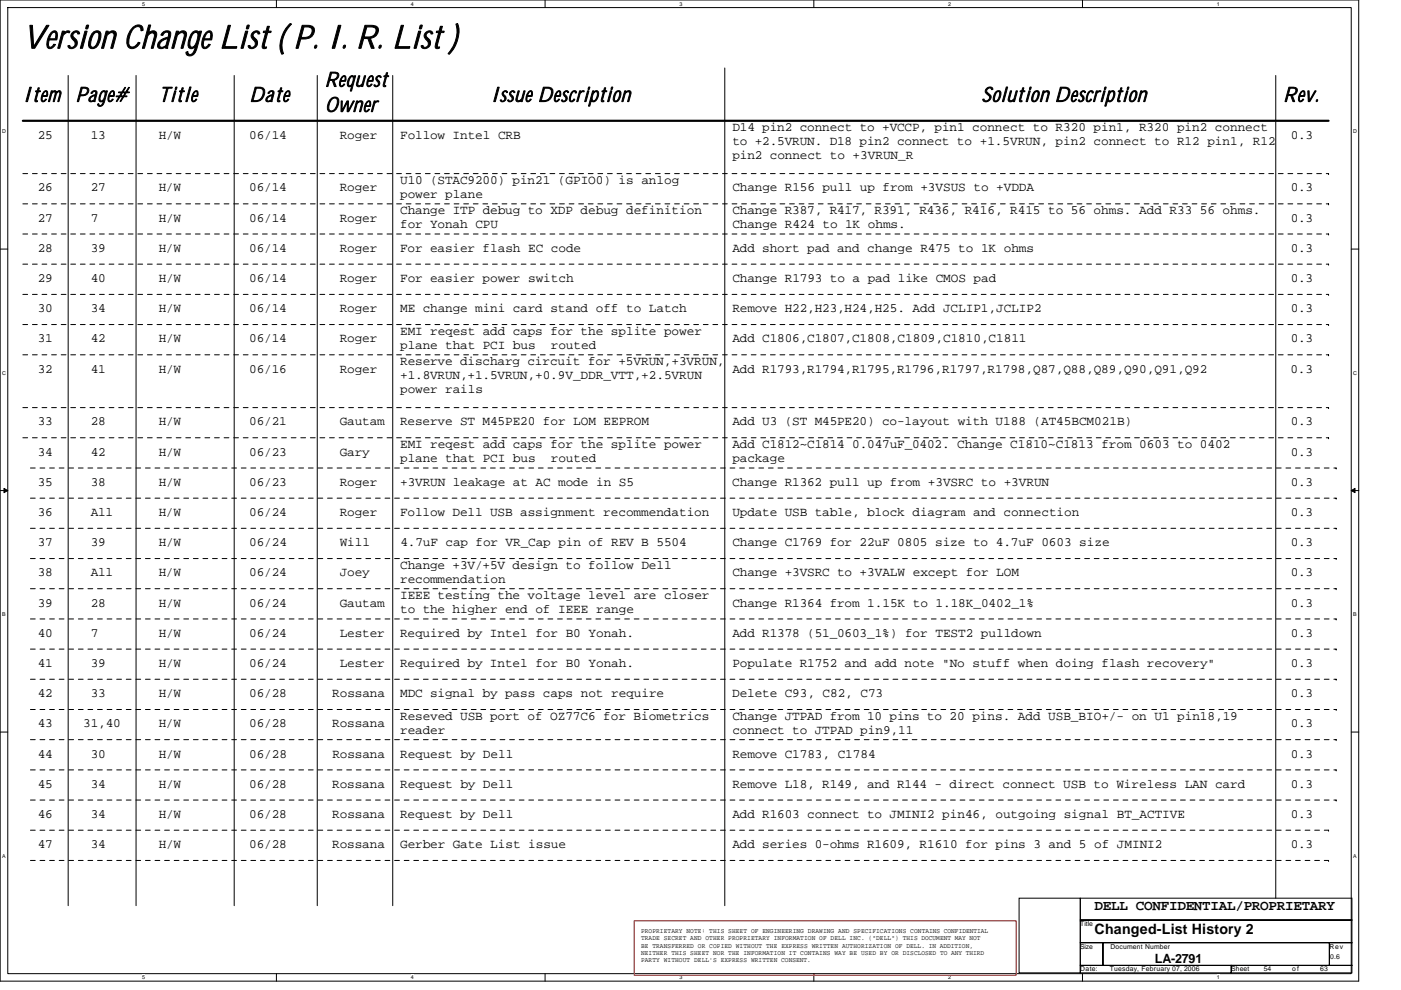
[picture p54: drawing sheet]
<svg xmlns="http://www.w3.org/2000/svg" width="297mm" height="210mm" viewBox="0 0 297 210" stroke-linecap="round" stroke-linejoin="round" font-family="sans-serif">
<defs><g id="words">
<text font-size="6.9" x="4.8" y="10.2">Version Change List ( P. I. R. List )</text>
<g font-size="4.3">
<text x="4.8" y="21.5">Item</text>
<text x="16" y="21.5">Page#</text>
<text x="33.7" y="21.5">Title</text>
<text x="52.8" y="21.5">Date</text>
<text x="68.9" y="18.4">Request</text>
<text x="68.9" y="23.7">Owner</text>
<text x="104" y="21.5">Issue Description</text>
<text x="208.1" y="21.5">Solution Description</text>
<text x="272.1" y="21.5">Rev.</text>
</g>
<g font-size="3">
<text x="232.1" y="193">DELL CONFIDENTIAL/PROPRIETARY</text>
<text x="232.1" y="198.1">Changed-List History 2</text>
</g>
<g font-size="2.7">
<text x="8" y="29.4">25</text>
<text x="19.2" y="29.4">13</text>
<text x="33.7" y="29.4">H/W</text>
<text x="52.8" y="29.4">06/14</text>
<text x="72" y="29.4">Roger</text>
<text x="84.9" y="29.4">Follow Intel CRB</text>
<text x="155.3" y="27.8">D14 pin2 connect to +VCCP, pin1 connect to R320 pin1, R320 pin2 connect</text>
<text x="273.7" y="29.4">0.3</text>
<text x="155.3" y="30.7">to +2.5VRUN. D18 pin2 connect to +1.5VRUN, pin2 connect to R12 pin1, R12</text>
<text x="155.3" y="33.6">pin2 connect to +3VRUN_R</text>
<text x="8" y="40.6">26</text>
<text x="19.2" y="40.6">27</text>
<text x="33.7" y="40.6">H/W</text>
<text x="52.8" y="40.6">06/14</text>
<text x="72" y="40.6">Roger</text>
<text x="84.9" y="41.9">power plane</text>
<text x="84.9" y="39">U10 (STAC9200) pin21 (GPIO0) is anlog</text>
<text x="155.3" y="40.6">Change R156 pull up from +3VSUS to +VDDA</text>
<text x="273.7" y="40.6">0.3</text>
<text x="8" y="47">27</text>
<text x="19.3" y="47">7</text>
<text x="33.7" y="47">H/W</text>
<text x="52.8" y="47">06/14</text>
<text x="72" y="47">Roger</text>
<text x="84.9" y="45.4">Change ITP debug to XDP debug definition</text>
<text x="155.3" y="45.4">Change R387, R417, R391, R436, R416, R415 to 56 ohms. Add R33 56 ohms.</text>
<text x="273.7" y="47">0.3</text>
<text x="8" y="53.4">28</text>
<text x="19.2" y="53.4">39</text>
<text x="33.7" y="53.4">H/W</text>
<text x="52.8" y="53.4">06/14</text>
<text x="72" y="53.4">Roger</text>
<text x="84.8" y="53.4">For easier flash EC code</text>
<text x="84.9" y="48.3">for Yonah CPU</text>
<text x="155.3" y="48.3">Change R424 to 1K ohms.</text>
<text x="155.3" y="53.4">Add short pad and change R475 to 1K ohms</text>
<text x="273.7" y="53.4">0.3</text>
<text x="8" y="59.8">29</text>
<text x="19.2" y="59.8">40</text>
<text x="33.7" y="59.8">H/W</text>
<text x="52.8" y="59.8">06/14</text>
<text x="72" y="59.8">Roger</text>
<text x="84.9" y="59.8">For easier power switch</text>
<text x="155.3" y="59.8">Change R1793 to a pad like CMOS pad</text>
<text x="273.7" y="59.8">0.3</text>
<text x="8" y="66.2">30</text>
<text x="19.2" y="66.2">34</text>
<text x="33.7" y="66.2">H/W</text>
<text x="52.9" y="66.2">06/14</text>
<text x="72" y="66.2">Roger</text>
<text x="84.9" y="66.2">ME change mini card stand off to Latch</text>
<text x="84.9" y="71">EMI reqest add caps for the splite power</text>
<text x="155.3" y="66.2">Remove H22,H23,H24,H25. Add JCLIP1,JCLIP2</text>
<text x="273.7" y="66.2">0.3</text>
<text x="8" y="72.6">31</text>
<text x="19.2" y="72.6">42</text>
<text x="33.7" y="72.6">H/W</text>
<text x="52.8" y="72.6">06/14</text>
<text x="72" y="72.6">Roger</text>
<text x="84.9" y="73.9">plane that PCI bus</text>
<text x="84.9" y="77.4">Reserve discharg circuit for +5VRUN,+3VRUN,</text>
<text x="116.8" y="73.9">routed</text>
<text x="155.3" y="72.6">Add C1806,C1807,C1808,C1809,C1810,C1811</text>
<text x="273.7" y="72.6">0.3</text>
<text x="8" y="79">32</text>
<text x="19.2" y="79">41</text>
<text x="33.7" y="79">H/W</text>
<text x="52.8" y="79">06/16</text>
<text x="72" y="79">Roger</text>
<text x="84.9" y="80.3">+1.8VRUN,+1.5VRUN,+0.9V_DDR_VTT,+2.5VRUN</text>
<text x="84.9" y="83.2">power rails</text>
<text x="155.3" y="79">Add R1793,R1794,R1795,R1796,R1797,R1798,Q87,Q88,Q89,Q90,Q91,Q92</text>
<text x="273.6" y="79">0.3</text>
<text x="8" y="90.2">33</text>
<text x="19.2" y="90.2">28</text>
<text x="33.7" y="90.2">H/W</text>
<text x="52.8" y="90.2">06/21</text>
<text x="72" y="90.2">Gautam</text>
<text x="84.8" y="90.2">Reserve ST M45PE20 for LOM EEPROM</text>
<text x="84.9" y="95">EMI reqest add caps for the splite power</text>
<text x="155.3" y="90.2">Add U3 (ST M45PE20) co-layout with U188 (AT45BCM021B)</text>
<text x="155.3" y="95">Add C1812~C1814 0.047uF_0402. Change C1810~C1813 from 0603 to 0402</text>
<text x="273.7" y="90.2">0.3</text>
<text x="8" y="96.6">34</text>
<text x="19.2" y="96.6">42</text>
<text x="33.7" y="96.6">H/W</text>
<text x="52.8" y="96.6">06/23</text>
<text x="72" y="96.6">Gary</text>
<text x="84.9" y="97.9">plane that PCI bus</text>
<text x="116.8" y="97.9">routed</text>
<text x="155.3" y="97.9">package</text>
<text x="273.7" y="96.6">0.3</text>
<text x="8" y="103">35</text>
<text x="19.2" y="103">38</text>
<text x="33.7" y="103">H/W</text>
<text x="52.8" y="103">06/23</text>
<text x="72" y="103">Roger</text>
<text x="84.9" y="103">+3VRUN leakage at AC mode in S5</text>
<text x="155.2" y="103">Change R1362 pull up from +3VSRC to +3VRUN</text>
<text x="273.7" y="103">0.3</text>
<text x="8" y="109.4">36</text>
<text x="19.3" y="109.4">All</text>
<text x="33.6" y="109.4">H/W</text>
<text x="52.8" y="109.4">06/24</text>
<text x="72" y="109.4">Roger</text>
<text x="84.8" y="109.4">Follow Dell USB assignment recommendation</text>
<text x="155.3" y="109.4">Update USB table, block diagram and connection</text>
<text x="273.7" y="109.4">0.3</text>
<text x="8" y="115.8">37</text>
<text x="19.2" y="115.8">39</text>
<text x="33.7" y="115.8">H/W</text>
<text x="52.8" y="115.8">06/24</text>
<text x="72" y="115.8">Will</text>
<text x="84.9" y="115.8">4.7uF cap for VR_Cap pin of REV B 5504</text>
<text x="155.3" y="115.8">Change C1769 for 22uF 0805 size to 4.7uF 0603 size</text>
<text x="273.7" y="115.8">0.3</text>
<text x="8" y="122.2">38</text>
<text x="19.3" y="122.2">All</text>
<text x="33.6" y="122.2">H/W</text>
<text x="52.8" y="122.2">06/24</text>
<text x="72" y="122.2">Joey</text>
<text x="84.9" y="123.5">recommendation</text>
<text x="84.9" y="120.6">Change +3V/+5V design to follow Dell</text>
<text x="155.3" y="122.2">Change +3VSRC to +3VALW except for LOM</text>
<text x="273.7" y="122.2">0.3</text>
<text x="8" y="128.6">39</text>
<text x="19.2" y="128.6">28</text>
<text x="33.7" y="128.6">H/W</text>
<text x="52.8" y="128.6">06/24</text>
<text x="72" y="128.6">Gautam</text>
<text x="84.9" y="127">IEEE testing the voltage level are closer</text>
<text x="84.9" y="129.9">to the higher end of IEEE range</text>
<text x="155.3" y="128.6">Change R1364 from 1.15K to 1.18K_0402_1%</text>
<text x="273.7" y="128.6">0.3</text>
<text x="8" y="135">40</text>
<text x="19.3" y="135">7</text>
<text x="33.7" y="135">H/W</text>
<text x="52.8" y="135">06/24</text>
<text x="72" y="135">Lester</text>
<text x="84.8" y="135">Required by Intel for B0 Yonah.</text>
<text x="155.3" y="135">Add R1378 (51_0603_1%) for TEST2 pulldown</text>
<text x="273.7" y="135">0.3</text>
<text x="8" y="141.4">41</text>
<text x="19.2" y="141.4">39</text>
<text x="33.7" y="141.4">H/W</text>
<text x="52.8" y="141.4">06/24</text>
<text x="72" y="141.4">Lester</text>
<text x="84.8" y="141.4">Required by Intel for B0 Yonah.</text>
<text x="155.3" y="141.4">Populate R1752 and add note &quot;No stuff when doing flash recovery&quot;</text>
<text x="273.7" y="141.4">0.3</text>
<text x="8" y="147.8">42</text>
<text x="19.2" y="147.8">33</text>
<text x="33.7" y="147.8">H/W</text>
<text x="52.8" y="147.8">06/28</text>
<text x="70.5" y="147.8">Rossana</text>
<text x="84.8" y="147.8">MDC signal by pass caps not require</text>
<text x="155.2" y="147.8">Delete C93, C82, C73</text>
<text x="273.7" y="147.8">0.3</text>
<text x="8" y="154.2">43</text>
<text x="17.6" y="154.2">31,40</text>
<text x="33.6" y="154.2">H/W</text>
<text x="52.8" y="154.2">06/28</text>
<text x="70.5" y="154.2">Rossana</text>
<text x="84.9" y="152.6">Reseved USB port of OZ77C6 for Biometrics</text>
<text x="84.9" y="155.5">reader</text>
<text x="155.3" y="152.6">Change JTPAD from 10 pins to 20 pins. Add USB_BIO+/- on U1 pin18,19</text>
<text x="155.3" y="155.5">connect to JTPAD pin9,11</text>
<text x="273.7" y="154.2">0.3</text>
<text x="8" y="160.6">44</text>
<text x="19.2" y="160.6">30</text>
<text x="33.7" y="160.6">H/W</text>
<text x="52.8" y="160.6">06/28</text>
<text x="70.5" y="160.6">Rossana</text>
<text x="84.9" y="160.6">Request by Dell</text>
<text x="155.3" y="160.6">Remove C1783, C1784</text>
<text x="273.7" y="160.6">0.3</text>
<text x="8" y="167">45</text>
<text x="19.2" y="167">34</text>
<text x="33.7" y="167">H/W</text>
<text x="52.8" y="167">06/28</text>
<text x="70.5" y="167">Rossana</text>
<text x="84.9" y="167">Request by Dell</text>
<text x="155.3" y="167">Remove L18, R149, and R144 - direct connect USB to Wireless LAN card</text>
<text x="273.7" y="167">0.3</text>
<text x="8" y="173.4">46</text>
<text x="19.2" y="173.4">34</text>
<text x="33.7" y="173.4">H/W</text>
<text x="52.8" y="173.4">06/28</text>
<text x="70.5" y="173.4">Rossana</text>
<text x="84.8" y="173.4">Request by Dell</text>
<text x="155.3" y="173.4">Add R1603 connect to JMINI2 pin46, outgoing signal BT_ACTIVE</text>
<text x="273.7" y="173.4">0.3</text>
<text x="8" y="179.8">47</text>
<text x="19.2" y="179.8">34</text>
<text x="33.7" y="179.8">H/W</text>
<text x="52.8" y="179.8">06/28</text>
<text x="70.5" y="179.8">Rossana</text>
<text x="84.9" y="179.8">Gerber Gate List issue</text>
<text x="155.3" y="179.8">Add series 0-ohms R1609, R1610 for pins 3 and 5 of JMINI2</text>
<text x="273.7" y="179.8">0.3</text>
<text x="244.9" y="204.2">LA-2791</text>
</g>
<g font-size="1.4">
<text x="135.9" y="197.8">PROPRIETARY NOTE: THIS SHEET OF ENGINEERING DRAWING AND SPECIFICATIONS CONTAINS CONFIDENTIAL</text>
<text x="229" y="196.4">Title</text>
<text x="135.9" y="199.4">TRADE SECRET AND OTHER PROPRIETARY INFORMATION OF DELL INC. (&quot;DELL&quot;) THIS DOCUMENT MAY NOT</text>
<text x="135.9" y="200.9">BE TRANSFERRED OR COPIED WITHOUT THE EXPRESS WRITTEN AUTHORIZATION OF DELL. IN ADDITION,</text>
<text x="135.9" y="202.5">NEITHER THIS SHEET NOR THE INFORMATION IT CONTAINS WAY BE USED BY OR DISCLOSED TO ANY THIRD</text>
<text x="229" y="201.2">Size</text>
<text x="235.4" y="201.2">Document Number</text>
<text x="281.9" y="201.2">Rev</text>
<text x="282" y="203.2">0.6</text>
<text x="135.9" y="204">PARTY WITHOUT DELL'S EXPRESS WRITTEN CONSENT.</text>
<text x="229" y="206">Date:</text>
<text x="235.3" y="205.8">Tuesday, February 07, 2006</text>
<text x="261" y="206">Sheet</text>
<text x="267.9" y="205.8">54</text>
<text x="274" y="206">of</text>
<text x="279.9" y="205.8">63</text>
</g>
<g font-size="1.1">
<text x="30.1" y="1.2">5</text>
<text x="87.1" y="1.2">4</text>
<text x="144" y="1.2">3</text>
<text x="201" y="1.2">2</text>
<text x="258" y="1.2">1</text>
<text x=".4" y="28.2">D</text>
<text x="286.9" y="28.2">D</text>
<text x=".4" y="79.4">C</text>
<text x="286.9" y="79.4">C</text>
<text x=".4" y="130.6">B</text>
<text x="286.9" y="130.6">B</text>
<text x=".4" y="181.8">A</text>
<text x="286.9" y="181.8">A</text>
<text x="30.1" y="207.6">5</text>
<text x="87.1" y="207.6">4</text>
<text x="144" y="207.6">3</text>
<text x="201" y="207.6">2</text>
<text x="258" y="207.6">1</text>
</g>
</g></defs>
<path d="M0 0h288.1v208h-288.1zM1.6 1.6h284.9v204.8h-284.9z" fill="none" stroke="#000" stroke-width=".21"/>
<g fill="#fff">
<path d="M30.1 .2h.6v1.2h-.6z"/>
<path d="M30.1 206.6h.6v1.3h-.6z"/>
</g>
<path d="M58.6 0v1.6M58.6 206.4v1.6" fill="none" stroke="#000" stroke-width=".21"/>
<g fill="#fff">
<path d="M87.1 .2h.6v1.2h-.6z"/>
<path d="M87.1 206.6h.6v1.3h-.6z"/>
</g>
<path d="M115.6 0v1.6M115.6 206.4v1.6" fill="none" stroke="#000" stroke-width=".21"/>
<g fill="#fff">
<path d="M144 .2h.6v1.2h-.6z"/>
<path d="M144 206.6h.6v1.3h-.6z"/>
</g>
<path d="M172.5 0v1.6M172.5 206.4v1.6" fill="none" stroke="#000" stroke-width=".21"/>
<g fill="#fff">
<path d="M201 .2h.6v1.2h-.6z"/>
<path d="M201 206.6h.6v1.3h-.6z"/>
</g>
<path d="M229.5 0v1.6M229.5 206.4v1.6" fill="none" stroke="#000" stroke-width=".21"/>
<g fill="#fff">
<path d="M258 .2h.6v1.2h-.6z"/>
<path d="M258 206.6h.6v1.3h-.6z"/>
<path d="M.4 27.2h.8v1.3h-.8z"/>
<path d="M286.9 27.2h.8v1.3h-.8z"/>
<path d="M.4 78.4h.8v1.3h-.8z"/>
<path d="M286.9 78.4h.8v1.3h-.8z"/>
</g>
<path d="M0 52.8h1.6M286.5 52.8h1.6" fill="none" stroke="#000" stroke-width=".21"/>
<g fill="#fff">
<path d="M.4 129.6h.8v1.3h-.8z"/>
<path d="M286.9 129.6h.7v1.3h-.7z"/>
</g>
<path d="M0 104h1.6M286.5 104h1.6" fill="none" stroke="#000" stroke-width=".21"/>
<path d="M.8 103.5l.8 .5-.8 .5zM286.5 104l.8-.5v1z" fill="#000" stroke="#000" stroke-width=".21"/>
<g fill="#fff">
<path d="M.4 180.8h.8v1.3h-.8z"/>
<path d="M286.9 180.8h.7v1.3h-.7z"/>
</g>
<g fill="none" stroke="#000" stroke-width=".21">
<path d="M14.5 16v176M28.8 16v176M49.7 16v176M67.3 16v176M83.3 16v176M153.7 14.4v177.6M270.5 16v174.4M0 155.2h1.6M286.5 155.2h1.6M216.1 190.4h12.9v15.9h-12.9zM229 190.4h57.6v4.7h-57.6zM229 195.1h57.6v4.8h-57.6z"/>
<path d="M229 199.9h4.8v4.8h-4.8zM233.8 199.9h48.1v4.8h-48.1zM281.9 199.9h4.7v4.8h-4.7zM229 204.7h32v1.6h-32zM261 204.7h25.6v1.6h-25.6z"/>
</g>
<path d="M4.8 25.6h276.9" fill="none" stroke="#000" stroke-width=".47"/>
<path d="M134.5 195.2h80.9v11.6h-80.9z" fill="none" stroke="#f00" stroke-width=".21"/>
<g fill="none" stroke="#000" stroke-width=".21" stroke-dasharray="1 1 1 1 1 1 1 1">
<path d="M4.8 36.8h276.9M281.7 36.8h.1M4.8 43.2h276.9M4.8 49.6h276.9M4.8 56h276.9M281.7 43.2h.1M281.7 49.6h.1M281.7 56h.1M4.8 62.4h276.9M4.8 68.8h276.9M4.8 75.2h276.9M281.7 62.4h.1"/>
<path d="M281.7 68.8h.1M281.7 75.2h.1M4.8 86.4h276.9M4.8 92.8h276.9M6.5 99.2h276.8M281.7 86.4h.1M281.7 92.8h.1M283.3 99.2h.1M6.5 105.6h276.8M6.5 112h276.8M6.5 118.4h276.8M283.3 105.6h.1"/>
<path d="M283.3 112h.1M283.3 118.4h.1M6.5 124.8h276.8M6.5 131.2h276.8M6.5 137.6h276.8M283.3 124.8h.1M283.3 131.2h.1M283.3 137.6h.1M6.5 144h276.8M6.5 150.4h276.8M6.5 156.8h276.8M283.3 144h.1"/>
<path d="M283.3 150.4h.1M283.3 156.8h.1M6.5 163.2h276.8M6.5 169.6h276.8M6.5 176h275.2M281.7 176h.1M283.3 163.2h.1M283.3 169.6h.1M6.5 182.4h275.2M281.7 182.4h.1"/>
</g>
<use href="#words"/>
</svg>
